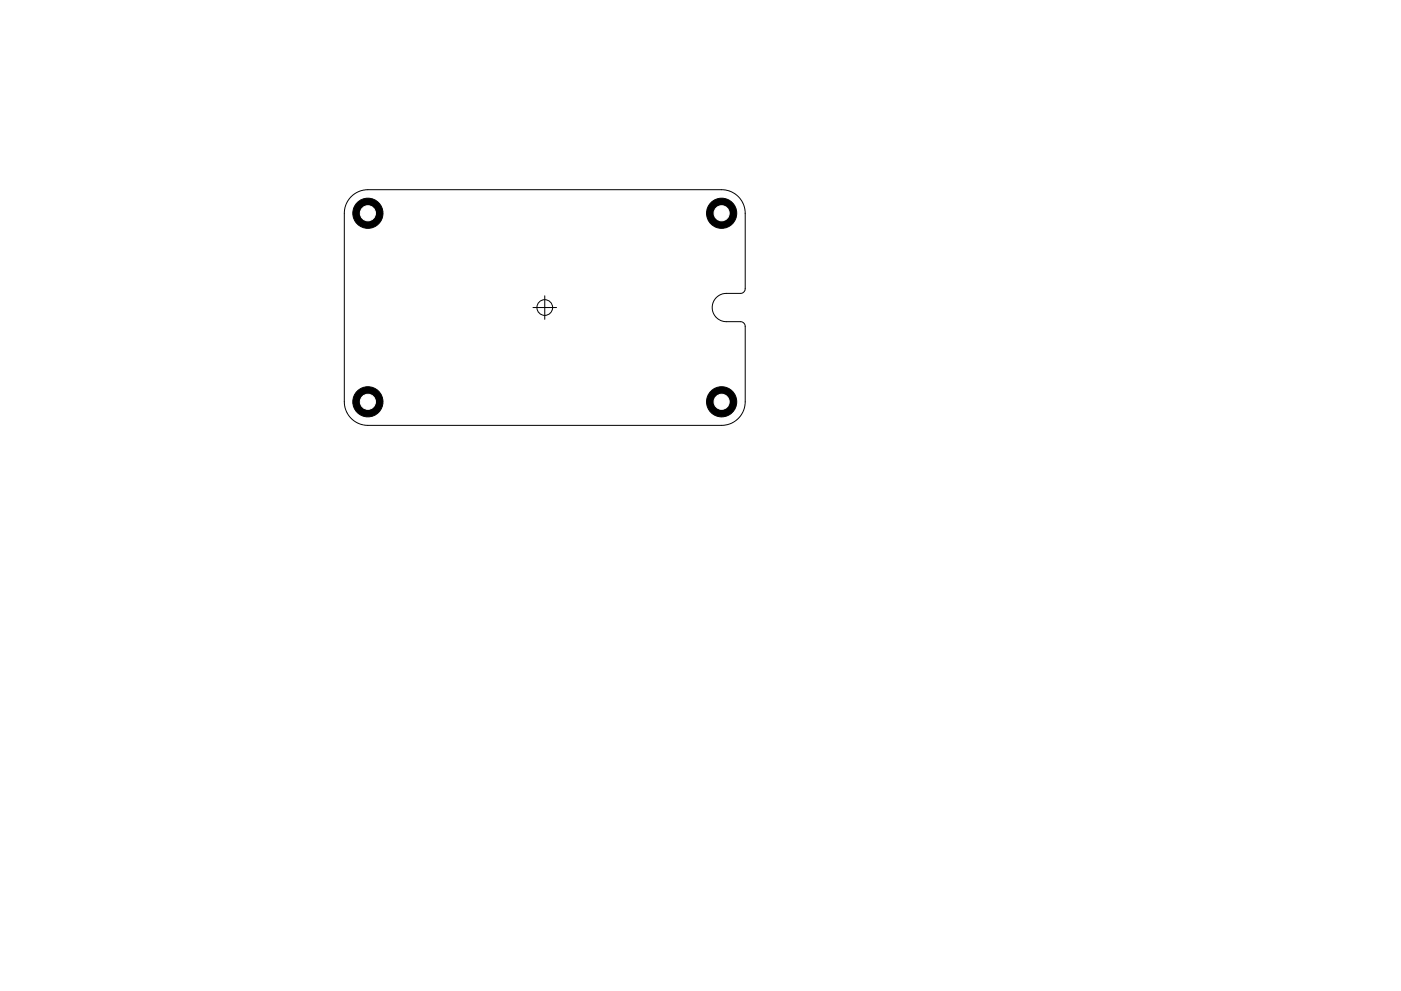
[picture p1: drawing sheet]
<svg xmlns="http://www.w3.org/2000/svg" width="297mm" height="210mm" viewBox="0 0 297 210" stroke-linecap="round" stroke-linejoin="round" font-family="sans-serif">
<g fill="none" stroke="#000" stroke-width=".21">
<path d="M74.5 41.7a5 5 0 0 1 3.5-1.5h75a5 5 0 0 1 5 5v16a1 1 0 0 1-1 1h-3a3 3 0 0 0-3 3 3 3 0 0 0 3 3h3a1 1 0 0 1 1 1v16a5 5 0 0 1-5 5h-75a5 5 0 0 1-5-5v-40a5 5 0 0 1 1.5-3.5zM113 65.2h5M115.5 62.7v5"/>
<circle cx="115.5" cy="65.2" r="1.67"/>
</g>
<g fill="#000" stroke="#000" stroke-width=".21">
<circle cx="78" cy="45.2" r="3.2"/>
<circle cx="153" cy="45.2" r="3.2"/>
<circle cx="78" cy="85.2" r="3.2"/>
<circle cx="153" cy="85.2" r="3.2"/>
</g>
<g fill="#fff" stroke="#fff" stroke-width=".21">
<circle cx="153" cy="85.2" r="1.6"/>
<circle cx="78" cy="45.2" r="1.6"/>
<circle cx="153" cy="45.2" r="1.6"/>
<circle cx="78" cy="85.2" r="1.6"/>
</g>
</svg>
